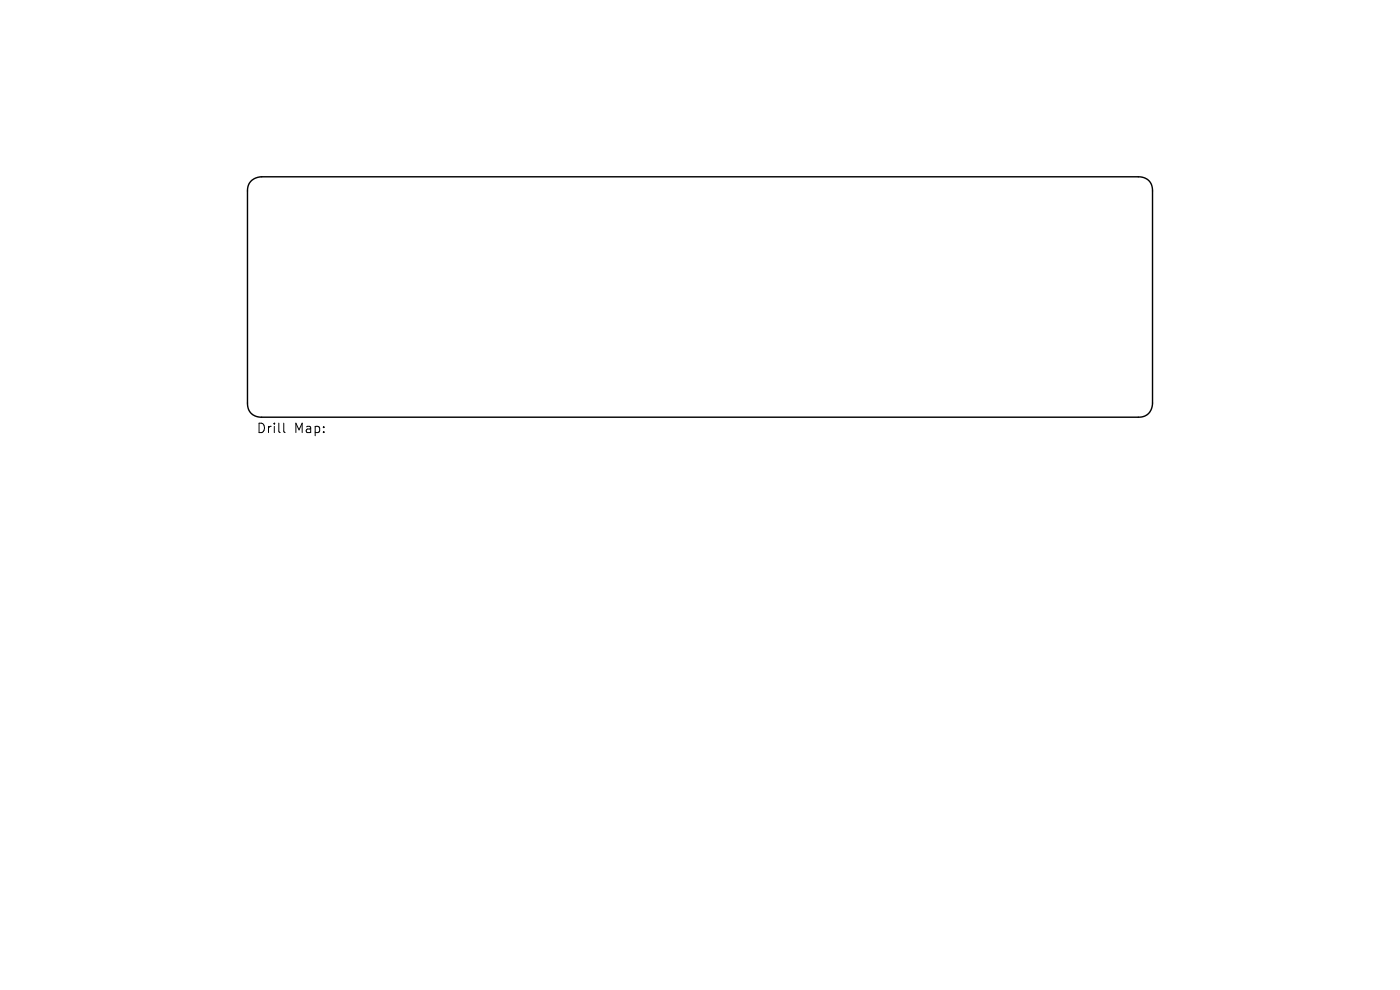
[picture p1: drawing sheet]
<svg xmlns="http://www.w3.org/2000/svg" width="297mm" height="210mm" viewBox="0 0 297 210" stroke-linecap="round" stroke-linejoin="round" font-family="sans-serif">
<defs><g id="words">
<g font-size="2.8">
<text x="54.4" y="92.2">Drill</text>
<text x="62.4" y="92.2">Map:</text>
</g>
</g></defs>
<path d="M53.3 38.4l.9-.6 1.3-.3h186l.9 .1 .9 .4 .6 .5 .4 .8 .2 1v45.2l-.1 .8-.4 1-.6 .6-.8 .5-1 .1h-186.2l-.8-.1-.9-.4-.6-.6-.4-.8-.2-1v-45.2l.2-1.1z" fill="none" stroke="#000" stroke-width=".3"/>
<path d="M60.2 89.8v1.7l.3 .3" fill="none" stroke="#000" stroke-width=".21"/>
<use href="#words"/>
</svg>
